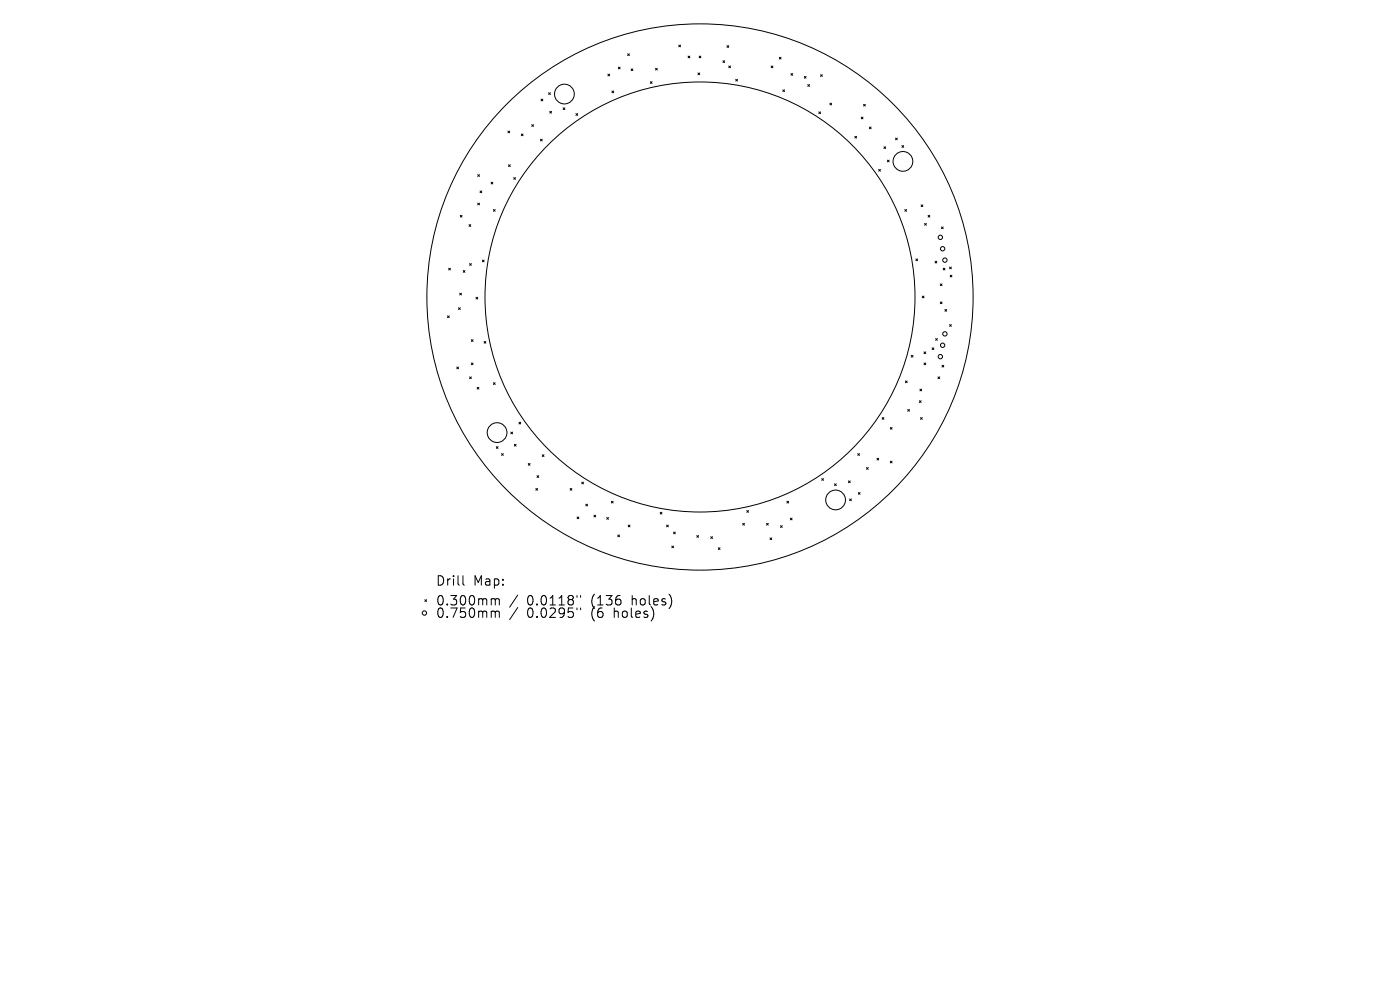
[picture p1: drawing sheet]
<svg xmlns="http://www.w3.org/2000/svg" width="297mm" height="210mm" viewBox="0 0 297 210" stroke-linecap="round" stroke-linejoin="round" font-family="sans-serif">
<defs><g id="words">
<g font-size="2.8">
<text x="92.5" y="124.5">Drill</text>
<text x="100.4" y="124.5">Map:</text>
<text x="92.5" y="128.7">0.300mm</text>
<text x="92.5" y="131.3">0.750mm</text>
<text x="111.7" y="128.7">0.0118&quot;</text>
<text x="111.7" y="131.3">0.0295&quot;</text>
<text x="125.4" y="128.7">(136</text>
<text x="125.4" y="131.3">(6</text>
<text x="130.2" y="131.3">holes)</text>
<text x="134" y="128.7">holes)</text>
</g>
</g></defs>
<g fill="none" stroke="#000" stroke-width=".21">
<path d="M116.4 19.7l.4 .3M116.8 19.7l-.4 .3M129 15.7l.3 .4M129.3 15.7l-.3 .4M129.8 19.3l.4 .4M130.2 19.3l-.4 .4M131.2 14.2l.4 .4M131.6 14.2l-.4 .4M133.2 11.4l.3 .4M133.5 11.4l-.3 .4M133.9 14.6l.4 .4M134.3 14.6l-.4 .4"/>
<path d="M138 17.3l.3 .4M138.3 17.3l-.3 .4M139.1 14.5l.3 .4M139.4 14.5l-.3 .4M144 9.6l.4 .3M144.4 9.6l-.4 .3M146 11.9l.3 .4M146.3 11.9l-.3 .4M148.1 15.5l.3 .3M148.3 11.9l.4 .4M148.4 15.5l-.3 .3M148.7 11.9l-.4 .4"/>
<path d="M153.4 12.9l.3 .4M153.7 12.9l-.3 .4M154.2 9.7l.4 .4M154.6 9.7l-.4 .4M154.6 14l.4 .4M155 14l-.4 .4M156.1 16.8l.4 .4M156.5 16.8l-.4 .4M163.6 14l.4 .4M164 14l-.4 .4M165.3 12.2l.4 .3M165.7 12.2l-.4 .3"/>
<path d="M166.1 19.1l.3 .3M166.4 19.1l-.3 .3M167.8 15.6l.4 .4M168.2 15.6l-.4 .4M170.6 16.2l.4 .4M171 16.2l-.4 .4M171.4 17.9l.3 .4M171.7 17.9l-.3 .4M174.1 15.8l.4 .4M174.5 15.8l-.4 .4M101.3 37.1l.4 .3M101.7 37.1l-.4 .3"/>
<path d="M104.2 38.7l.4 .3M104.6 38.7l-.4 .3M107.8 27.8l.3 .4M107.9 35l.4 .3M108.1 27.8l-.3 .4M108.3 35l-.4 .3M109 37.7l.4 .3M109.4 37.7l-.4 .3M110.6 28.4l.4 .4M111 28.4l-.4 .4M112.8 26.5l.4 .3M113.2 26.5l-.4 .3"/>
<path d="M114.7 29.5l.3 .4M114.8 21l.4 .4M115 29.5l-.3 .4M115.2 21l-.4 .4M116.6 23.6l.4 .4M117 23.6l-.4 .4M119.5 22.9l.3 .3M119.8 22.9l-.3 .3M122.2 24.1l.4 .4M122.6 24.1l-.4 .4M173.7 23.7l.4 .4M174.1 23.7l-.4 .4"/>
<path d="M176.1 21.9l.3 .4M176.4 21.9l-.3 .4M181.4 28.9l.3 .4M181.7 28.9l-.3 .4M182.7 24.8l.4 .4M183.1 24.8l-.4 .4M183.2 22.1l.4 .4M183.6 22.1l-.4 .4M184.4 26.9l.4 .4M184.8 26.9l-.4 .4M186.4 35.9l.4 .4M186.8 35.9l-.4 .4"/>
<path d="M187.5 31.1l.4 .4M187.9 31.1l-.4 .4M188.3 34l.3 .3M188.6 34l-.3 .3M190 29.3l.4 .4M190.4 29.3l-.4 .4M191.3 30.9l.4 .4M191.7 30.9l-.4 .4M95.2 56.9l.4 .4M95.6 56.9l-.4 .4M97.6 45.7l.4 .4M98 45.7l-.4 .4"/>
<path d="M98.3 57.4l.3 .4M98.6 57.4l-.3 .4M99.5 47.7l.4 .3M99.6 55.9l.4 .4M99.9 47.7l-.4 .3M100 55.9l-.4 .4M101.3 43.1l.4 .4M101.7 43.1l-.4 .4M101.8 40.5l.4 .4M102.2 40.5l-.4 .4M102.3 55.2l.4 .3M102.7 55.2l-.4 .3"/>
<path d="M104.7 44.4l.3 .4M105 44.4l-.3 .4M192 44.4l.3 .4M192.3 44.4l-.3 .4M194.3 54.9l.4 .4M194.7 54.9l-.4 .4M195.4 43.5l.4 .3M195.8 43.5l-.4 .3M196.1 47.4l.4 .4M196.5 47.4l-.4 .4M196.9 45.7l.4 .4M197.3 45.7l-.4 .4"/>
<path d="M198.4 55.4l.3 .4M198.7 55.4l-.3 .4M199.7 48.1l.4 .4M200.1 48.1l-.4 .4M200.1 56.9l.4 .4M200.5 56.9l-.4 .4M201.4 56.7l.4 .3M201.6 58.4l.3 .3M201.8 56.7l-.4 .3M201.9 58.4l-.3 .3M94.9 67l.4 .4M95.3 67l-.4 .4"/>
<path d="M96.9 77.9l.4 .3M97.3 77.9l-.4 .3M97.3 65.3l.3 .4M97.5 62.2l.4 .4M97.6 65.3l-.3 .4M97.9 62.2l-.4 .4M99.6 80l.4 .3M100 72.1l.4 .3M100 80l-.4 .3M100 77l.4 .4M100.4 72.1l-.4 .3M100.4 77l-.4 .4"/>
<path d="M101 63.1l.3 .3M101.3 63.1l-.3 .3M102.7 72.4l.4 .4M103.1 72.4l-.4 .4M193.3 75.4l.4 .4M193.7 75.4l-.4 .4M195.7 62.8l.3 .4M196 62.8l-.3 .4M196 74.7l.4 .3M196 77l.4 .4M196.4 74.7l-.4 .3M196.4 77l-.4 .4"/>
<path d="M197.8 73.8l.3 .4M198.1 73.8l-.3 .4M198.5 71.8l.4 .4M198.9 71.8l-.4 .4M199 80l.4 .3M199.4 80l-.4 .3M199.5 60.2l.3 .4M199.5 64l.3 .4M199.8 60.2l-.3 .4M199.8 64l-.3 .4M199.8 77.5l.4 .4M200.2 77.5l-.4 .4"/>
<path d="M200.5 65.7l.3 .3M200.8 65.7l-.3 .3M201.4 68.9l.4 .3M201.8 68.9l-.4 .3M101.2 82.2l.4 .3M101.6 82.2l-.4 .3M104.7 81.2l.3 .4M105 81.2l-.3 .4M105.3 94.7l.4 .4M105.7 94.7l-.4 .4M106.4 96.2l.4 .4M106.8 96.2l-.4 .4"/>
<path d="M108.4 91.7l.3 .3M108.7 91.7l-.3 .3M109.1 94.3l.4 .3M109.5 94.3l-.4 .3M110.1 89.6l.4 .3M110.5 89.6l-.4 .3M112.1 98.3l.3 .4M112.4 98.3l-.3 .4M115 96.5l.4 .3M115.4 96.5l-.4 .3M182 96.2l.3 .4M182.3 96.2l-.3 .4"/>
<path d="M183.8 99.2l.4 .4M184.2 99.2l-.4 .4M186 97.2l.4 .4M186.4 97.2l-.4 .4M187.1 88.6l.4 .4M187.5 88.6l-.4 .4M188.9 90.7l.3 .3M188.9 97.8l.3 .4M189.2 90.7l-.3 .3M189.2 97.8l-.3 .4M192.1 80.8l.3 .4M192.4 80.8l-.3 .4"/>
<path d="M192.6 86.9l.3 .3M192.9 86.9l-.3 .3M195 85l.4 .4M195.2 82.5l.3 .4M195.3 88.6l.4 .4M195.4 85l-.4 .4M195.5 82.5l-.3 .4M195.7 88.6l-.4 .4M113.7 103.6l.3 .4M113.9 100.9l.4 .4M114 103.6l-.3 .4M114.3 100.9l-.4 .4"/>
<path d="M120.9 103.6l.4 .4M121.3 103.6l-.4 .4M122.4 109.7l.4 .3M122.8 109.7l-.4 .3M123.4 102.3l.4 .3M123.8 102.3l-.4 .3M124.3 107l.3 .3M124.6 107l-.3 .3M126 109.3l.4 .4M126.4 109.3l-.4 .4M128.7 109.8l.4 .4M129.1 109.8l-.4 .4"/>
<path d="M129.7 106.3l.4 .4M130.1 106.3l-.4 .4M131.1 113.5l.3 .4M131.4 113.5l-.3 .4M133.3 111.4l.3 .4M133.6 111.4l-.3 .4M140.1 108.7l.3 .3M140.4 108.7l-.3 .3M141.4 111.4l.4 .4M141.8 111.4l-.4 .4M142.5 115.8l.4 .4M142.9 112.9l.4 .3"/>
<path d="M142.9 115.8l-.4 .4M143.3 112.9l-.4 .3M147.8 113.6l.4 .4M148.2 113.6l-.4 .4M150.8 113.9l.4 .3M151.2 113.9l-.4 .3M152.4 116.2l.4 .4M152.8 116.2l-.4 .4M157.6 111l.3 .4M157.9 111l-.3 .4M158.4 108.3l.4 .4M158.8 108.3l-.4 .4"/>
<path d="M162.6 111l.4 .4M163 111l-.4 .4M163.4 114.1l.3 .4M163.7 114.1l-.3 .4M165.6 111.5l.3 .4M165.9 111.5l-.3 .4M166.9 106.3l.4 .4M167.3 106.3l-.4 .4M167.7 109.9l.3 .4M168 109.9l-.3 .4M174.3 101.5l.4 .4M174.7 101.5l-.4 .4"/>
<path d="M177 102.6l.4 .4M177.4 102.6l-.4 .4M180 102l.4 .4M180.2 105.8l.4 .4M180.4 102l-.4 .4M180.6 105.8l-.4 .4M182.1 104.5l.4 .4M182.5 104.5l-.4 .4M90.1 127.2l.4 .4M90.5 127.2l-.4 .4M98.2 122.1v1.7l.3 .3M104.8 127l.3 .3"/>
<path d="M104.8 129.6l.3 .3M105.1 127.3v1M105.1 129.9v1.1M105.1 127.3l.3-.3 .4 .1 .1 1.2M105.1 129.9l.3-.3 .4 .1 .1 1.3M109.8 126.2l-1.7 2.6M109.8 128.9l-1.7 2.5M122.4 126.3v.4M122.4 129v.4M123.2 126.3v.4M123.2 129v.4M138.7 130l-.1 .9"/>
<path d="M142.4 126.9v1.3"/>
<circle cx="119.7" cy="20" r="2.1"/>
<circle cx="191.6" cy="34.2" r="2.1"/>
<circle cx="199.5" cy="50.3" r=".46"/>
<circle cx="200" cy="52.8" r=".46"/>
<circle cx="200.5" cy="55.2" r=".46"/>
<circle cx="148.5" cy="63" r="57.9"/>
<circle cx="148.5" cy="63" r="45.6"/>
<circle cx="199.5" cy="75.7" r=".46"/>
<circle cx="200" cy="73.2" r=".46"/>
<circle cx="200.5" cy="70.8" r=".46"/>
<circle cx="105.5" cy="91.8" r="2.1"/>
<circle cx="177.3" cy="106.1" r="2.1"/>
<circle cx="90" cy="130" r=".46"/>
</g>
<use href="#words"/>
</svg>
